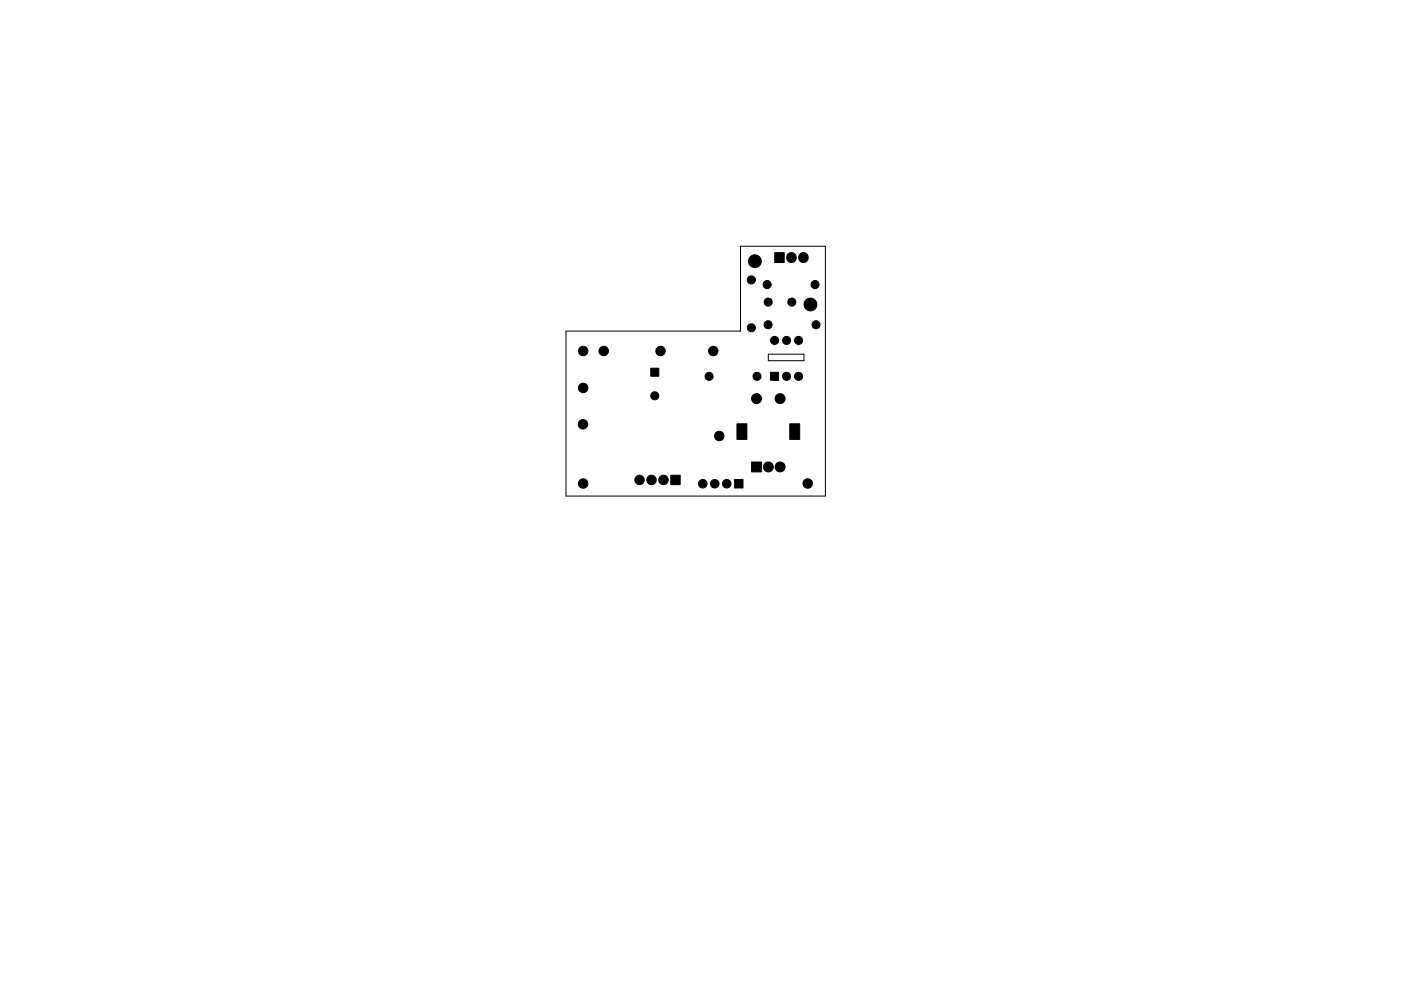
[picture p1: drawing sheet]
<svg xmlns="http://www.w3.org/2000/svg" width="297mm" height="210mm" viewBox="0 0 297 210" stroke-linecap="round" stroke-linejoin="round" font-family="sans-serif">
<path d="M120 70.2h37v-18h18v53h-55zM162.9 75.1h7.5v1.4h-7.5z" fill="none" stroke="#000" stroke-width=".21"/>
<g fill="#000" stroke="#000" stroke-width=".21">
<path d="M164.3 53.6h2v2.1h-2zM138 78.1h1.7v1.7h-1.7zM156.2 89.9h2.2v3.3h-2.2zM163.4 79h1.7v1.7h-1.7zM167.4 89.9h2.2v3.3h-2.2zM142.2 100.8h2v2h-2zM155.7 101.7h1.8v1.8h-1.8zM159.3 98h2.2v2.1h-2.2z"/>
<circle cx="159.3" cy="59.4" r=".86"/>
<circle cx="160" cy="55.4" r="1.36"/>
<circle cx="167.8" cy="54.6" r="1.04"/>
<circle cx="170.3" cy="54.6" r="1.04"/>
<circle cx="123.6" cy="74.5" r="1"/>
<circle cx="128" cy="74.5" r="1"/>
<circle cx="140" cy="74.5" r="1"/>
<circle cx="150.3" cy="79.8" r=".86"/>
<circle cx="151.2" cy="74.5" r="1"/>
<circle cx="159.3" cy="69.5" r=".86"/>
<circle cx="160.5" cy="79.8" r=".86"/>
<circle cx="162.6" cy="60.4" r=".86"/>
<circle cx="162.8" cy="68.9" r=".86"/>
<circle cx="162.9" cy="64.1" r=".86"/>
<circle cx="164.2" cy="72.2" r=".86"/>
<circle cx="166.8" cy="79.8" r=".86"/>
<circle cx="166.8" cy="72.2" r=".86"/>
<circle cx="167.9" cy="64.1" r=".86"/>
<circle cx="169.3" cy="79.8" r=".86"/>
<circle cx="169.3" cy="72.2" r=".86"/>
<circle cx="171.8" cy="64.6" r="1.36"/>
<circle cx="172.8" cy="60.4" r=".86"/>
<circle cx="173" cy="68.9" r=".86"/>
<circle cx="123.6" cy="90" r="1"/>
<circle cx="123.6" cy="82.3" r="1"/>
<circle cx="138.8" cy="84" r=".86"/>
<circle cx="152.5" cy="92.5" r="1"/>
<circle cx="160.4" cy="84.6" r="1.06"/>
<circle cx="162.9" cy="99.1" r="1.06"/>
<circle cx="165.4" cy="99.1" r="1.06"/>
<circle cx="165.4" cy="84.6" r="1.06"/>
<circle cx="123.6" cy="102.6" r="1"/>
<circle cx="135.6" cy="101.8" r="1"/>
<circle cx="138.1" cy="101.8" r="1"/>
<circle cx="140.7" cy="101.8" r="1"/>
<circle cx="149" cy="102.6" r=".9"/>
<circle cx="151.5" cy="102.6" r=".9"/>
<circle cx="154.1" cy="102.6" r=".9"/>
<circle cx="171.2" cy="102.6" r="1"/>
</g>
</svg>
